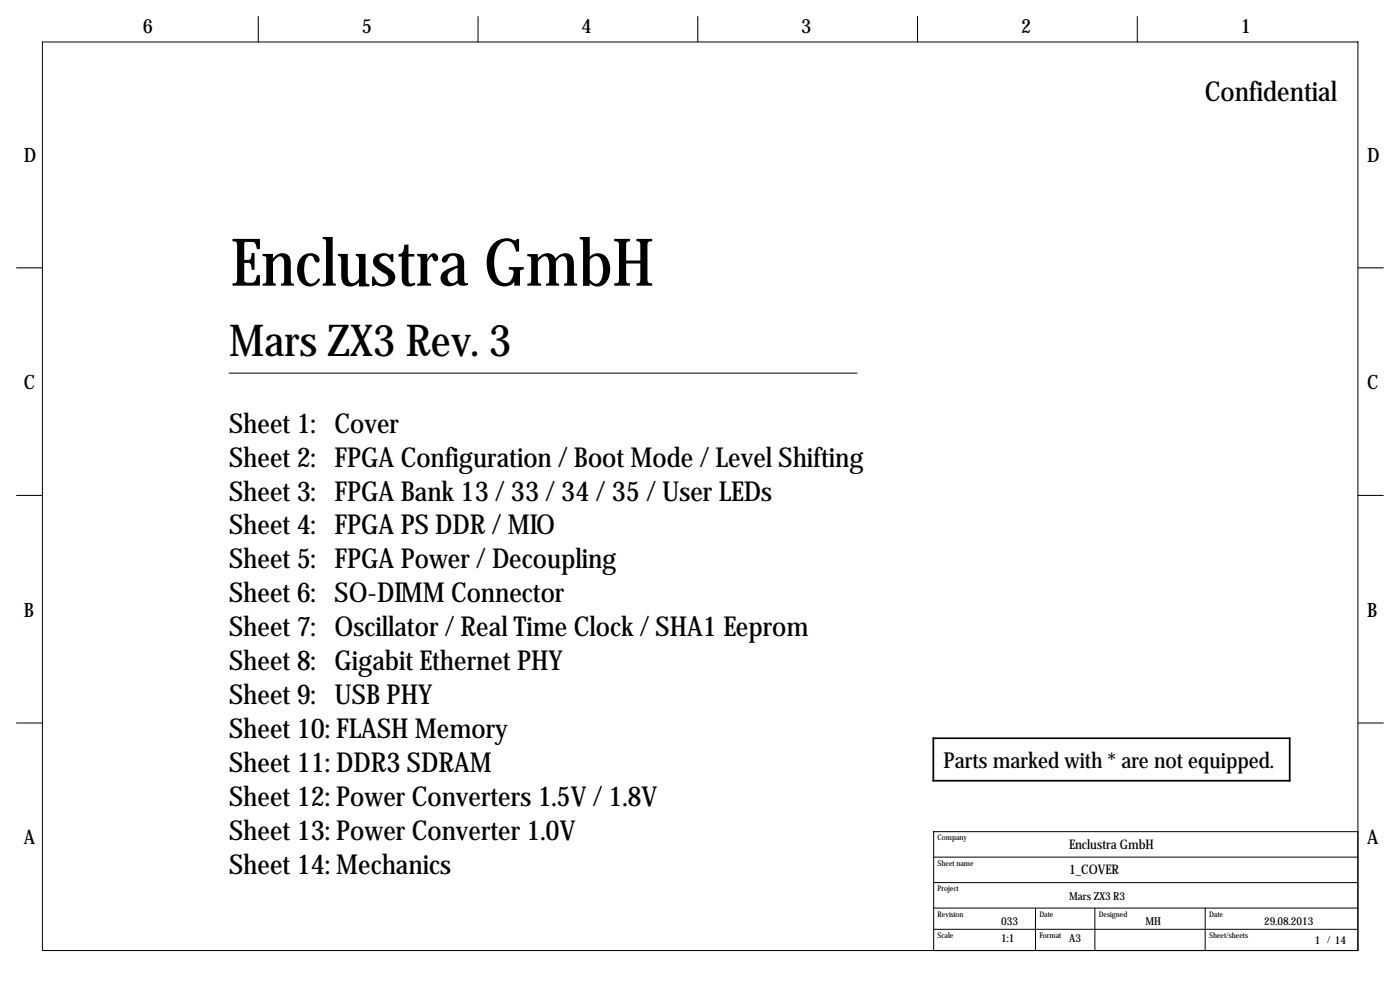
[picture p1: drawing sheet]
<svg xmlns="http://www.w3.org/2000/svg" width="419mm" height="297mm" viewBox="0 0 419 297" stroke-linecap="round" stroke-linejoin="round" font-family="sans-serif">
<defs><g id="words">
<text font-size="19.7" x="69.1" y="85.5">Enclustra GmbH</text>
<text font-size="13.2" x="68.6" y="106.5">Mars ZX3 Rev. 3</text>
<g font-size="8.2">
<text x="360.7" y="30.3">Confidential</text>
<text x="68.6" y="129.4">Sheet 1: Cover</text>
<text x="68.6" y="139.6">Sheet 2: FPGA Configuration / Boot Mode / Level Shifting</text>
<text x="68.6" y="149.7">Sheet 3: FPGA Bank 13 / 33 / 34 / 35 / User LEDs</text>
<text x="68.6" y="159.9">Sheet 4: FPGA PS DDR / MIO</text>
<text x="68.6" y="170">Sheet 5: FPGA Power / Decoupling</text>
<text x="68.6" y="180.2">Sheet 6: SO-DIMM Connector</text>
<text x="68.6" y="190.4">Sheet 7: Oscillator / Real Time Clock / SHA1 Eeprom</text>
<text x="68.6" y="200.5">Sheet 8: Gigabit Ethernet PHY</text>
<text x="68.6" y="210.7">Sheet 9: USB PHY</text>
<text x="68.6" y="220.8">Sheet 10: FLASH Memory</text>
<text x="68.6" y="231">Sheet 11: DDR3 SDRAM</text>
<text x="68.6" y="241.2">Sheet 12: Power Converters 1.5V / 1.8V</text>
<text x="68.6" y="251.3">Sheet 13: Power Converter 1.0V</text>
<text x="68.6" y="261.5">Sheet 14: Mechanics</text>
</g>
<text font-size="6.6" x="282.4" y="229.7">Parts marked with * are not equipped.</text>
<g font-size="5.9">
<text x="42.8" y="9.8">6</text>
<text x="108.3" y="9.8">5</text>
<text x="174.1" y="9.8">4</text>
<text x="239.9" y="9.8">3</text>
<text x="305.7" y="9.8">2</text>
<text x="371.4" y="9.8">1</text>
<text x="7.1" y="48.4">D</text>
<text x="409.3" y="48.4">D</text>
<text x="7.1" y="116.4">C</text>
<text x="409.3" y="116.4">C</text>
<text x="7.1" y="184.5">B</text>
<text x="409.3" y="184.5">B</text>
<text x="7.1" y="252.6">A</text>
<text x="409.3" y="252.6">A</text>
</g>
<g font-size="4">
<text x="320" y="253.9">Enclustra GmbH</text>
<text x="320" y="261.5">1_COVER</text>
</g>
<g font-size="3.3">
<text x="320" y="269.1">Mars ZX3 R3</text>
<text x="299.7" y="276.7">033</text>
<text x="299.7" y="281.8">1:1</text>
<text x="320" y="281.8">A3</text>
<text x="342.9" y="276.7">MH</text>
<text x="378.5" y="276.7">29.08.2013</text>
<text x="393.6" y="282.5">1 / 14</text>
</g>
<g font-size="2.3">
<text x="280.7" y="251.3">Company</text>
<text x="280.7" y="258.9">Sheet name</text>
<text x="280.7" y="266.6">Project</text>
<text x="280.7" y="274.2">Revision</text>
<text x="311.1" y="274.2">Date</text>
<text x="328.9" y="274.2">Designed</text>
<text x="361.9" y="274.2">Date</text>
<text x="280.7" y="280.5">Scale</text>
<text x="311.1" y="280.5">Format</text>
<text x="361.9" y="280.5">Sheet/sheets</text>
</g>
</g></defs>
<g fill="none" stroke="#000" stroke-width=".3">
<path d="M12.7 12.6h393.8v271.7h-393.8zM77.3 4.9v7.7M143.1 4.9v7.7M208.9 4.9v7.7M274.7 4.9v7.7M340.5 4.9v7.7M4.9 80.1h7.6M406.5 80.1h7.6M68.6 111.6h187.9M4.9 148.2h7.6M406.5 148.2h7.6M4.9 216.3h7.6"/>
<path d="M406.5 216.3h7.6M279.5 256.4h127M406.5 248.8h-127v35.5M279.5 278h127M279.5 271.6h127M279.5 264h127M310 271.6v12.7M327.8 271.6v12.7M360.8 271.6v12.7"/>
</g>
<path d="M279.4 220.8h106.7v12.7h-106.7z" fill="none" stroke="#000" stroke-width=".51"/>
<use href="#words"/>
</svg>
